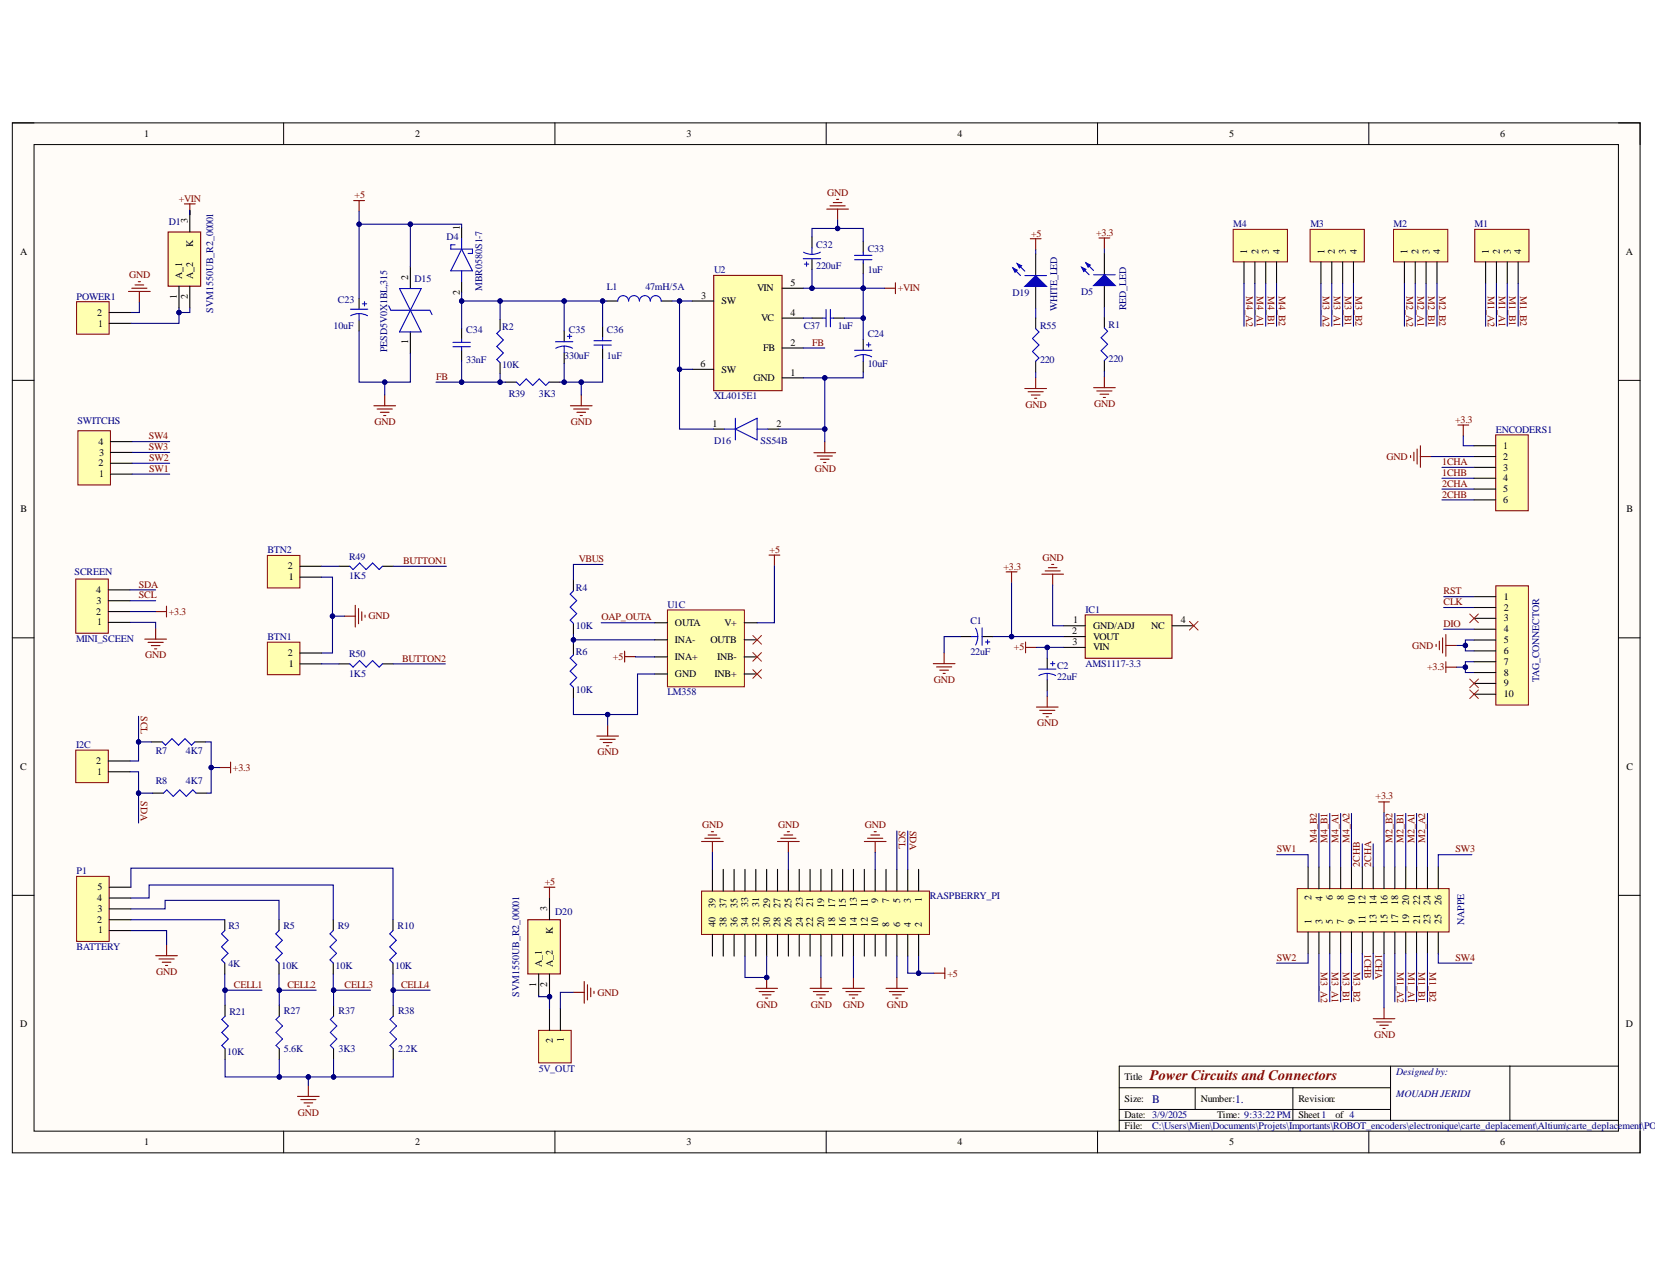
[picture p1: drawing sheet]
<svg xmlns="http://www.w3.org/2000/svg" width="279mm" height="216mm" viewBox="0 0 279 216" stroke-linecap="round" stroke-linejoin="round" font-family="sans-serif">
<defs><g id="words">
<text font-size="2.4" fill="#800000" x="194.1" y="182.3">Power Circuits and Connectors</text>
<g font-size="1.9" fill="#000080">
<text x="194.5" y="186.1">B</text>
<text x="208.5" y="186.1">1.</text>
</g>
<g font-size="1.7">
<text x="24.3" y="23.1">1</text>
<text x="70.1" y="23.1">2</text>
<text x="115.9" y="23.1">3</text>
<text x="161.6" y="23.1">4</text>
<text x="207.5" y="23.1">5</text>
<text x="253.3" y="23.1">6</text>
<text x="31.7" y="37.7" transform="rotate(-90 31.7 37.7)">3</text>
<text x="32.6" y="41.6" transform="rotate(-90 32.6 41.6)">K</text>
<text x="77.6" y="38.8" transform="rotate(-90 77.6 38.8)">1</text>
<text x="3.4" y="43">A</text>
<text x="30.8" y="47" transform="rotate(-90 30.8 47)">A_1</text>
<text x="32.6" y="47" transform="rotate(-90 32.6 47)">A_2</text>
<text x="68.9" y="47.2" transform="rotate(-90 68.9 47.2)">2</text>
<text x="210.6" y="42.9" transform="rotate(-90 210.6 42.9)">1</text>
<text x="212.4" y="42.9" transform="rotate(-90 212.4 42.9)">2</text>
<text x="214.2" y="42.9" transform="rotate(-90 214.2 42.9)">3</text>
<text x="216.1" y="42.9" transform="rotate(-90 216.1 42.9)">4</text>
<text x="223.6" y="42.9" transform="rotate(-90 223.6 42.9)">1</text>
<text x="225.4" y="42.9" transform="rotate(-90 225.4 42.9)">2</text>
<text x="227.2" y="42.9" transform="rotate(-90 227.2 42.9)">3</text>
<text x="229.1" y="42.9" transform="rotate(-90 229.1 42.9)">4</text>
<text x="237.6" y="42.9" transform="rotate(-90 237.6 42.9)">1</text>
<text x="239.5" y="42.9" transform="rotate(-90 239.5 42.9)">2</text>
<text x="241.3" y="42.9" transform="rotate(-90 241.3 42.9)">3</text>
<text x="243.1" y="42.9" transform="rotate(-90 243.1 42.9)">4</text>
<text x="251.3" y="42.9" transform="rotate(-90 251.3 42.9)">1</text>
<text x="253.2" y="42.9" transform="rotate(-90 253.2 42.9)">2</text>
<text x="255" y="42.9" transform="rotate(-90 255 42.9)">3</text>
<text x="256.8" y="42.9" transform="rotate(-90 256.8 42.9)">4</text>
<text x="274.5" y="43">A</text>
<text x="16.4" y="53.3">2</text>
<text x="29.8" y="50.4" transform="rotate(-90 29.8 50.4)">1</text>
<text x="31.7" y="50.5" transform="rotate(-90 31.7 50.5)">2</text>
<text x="77.6" y="49.7" transform="rotate(-90 77.6 49.7)">2</text>
<text x="118.3" y="50.4">3</text>
<text x="121.8" y="51.3">SW</text>
<text x="127.8" y="49.1">VIN</text>
<text x="133.5" y="48.3">5</text>
<text x="133.5" y="53.3">4</text>
<text x="16.6" y="55.1">1</text>
<text x="68.9" y="58.1" transform="rotate(-90 68.9 58.1)">1</text>
<text x="128.5" y="54.2">VC</text>
<text x="128.8" y="59.3">FB</text>
<text x="133.5" y="58.4">2</text>
<text x="118.3" y="62">6</text>
<text x="121.8" y="62.9">SW</text>
<text x="127.2" y="64.3">GND</text>
<text x="133.5" y="63.4">1</text>
<text x="16.7" y="75.1">4</text>
<text x="16.7" y="76.9">3</text>
<text x="120.3" y="72">1</text>
<text x="131.1" y="72">2</text>
<text x="253.8" y="75.7">1</text>
<text x="253.8" y="77.6">2</text>
<text x="16.7" y="78.7">2</text>
<text x="16.7" y="80.6">1</text>
<text x="253.8" y="79.5">3</text>
<text x="253.8" y="81.2">4</text>
<text x="253.8" y="83.1">5</text>
<text x="3.5" y="86.5">B</text>
<text x="253.8" y="85">6</text>
<text x="274.6" y="86.5">B</text>
<text x="16.2" y="100.1">4</text>
<text x="16.3" y="101.9">3</text>
<text x="48.6" y="96.1">2</text>
<text x="48.8" y="98">1</text>
<text x="253.9" y="101.3">1</text>
<text x="16.2" y="103.8">2</text>
<text x="16.4" y="105.6">1</text>
<text x="114" y="105.6">OUTA</text>
<text x="122.3" y="105.6">V+</text>
<text x="181" y="107.1">2</text>
<text x="181.2" y="105.2">1</text>
<text x="184.5" y="106.1">GND/ADJ</text>
<text x="194.3" y="106.1">NC</text>
<text x="199.3" y="105.2">4</text>
<text x="253.9" y="103.1">2</text>
<text x="253.9" y="104.9">3</text>
<text x="253.9" y="106.7">4</text>
<text x="48.6" y="110.8">2</text>
<text x="48.8" y="112.6">1</text>
<text x="114" y="108.5">INA-</text>
<text x="114" y="111.4">INA+</text>
<text x="120" y="108.5">OUTB</text>
<text x="121.1" y="111.4">INB-</text>
<text x="181.1" y="108.9">3</text>
<text x="184.5" y="108">VOUT</text>
<text x="184.5" y="109.8">VIN</text>
<text x="253.9" y="108.6">5</text>
<text x="253.9" y="110.4">6</text>
<text x="253.9" y="112.2">7</text>
<text x="114" y="114.3">GND</text>
<text x="120.6" y="114.3">INB+</text>
<text x="253.9" y="114.1">8</text>
<text x="253.9" y="115.9">9</text>
<text x="253.9" y="117.7">10</text>
<text x="3.4" y="130">C</text>
<text x="16.2" y="128.9">2</text>
<text x="16.4" y="130.8">1</text>
<text x="274.6" y="130">C</text>
<text x="16.4" y="155.8">2</text>
<text x="16.4" y="152.1">4</text>
<text x="16.5" y="153.9">3</text>
<text x="16.5" y="150.3">5</text>
<text x="92.4" y="153.8" transform="rotate(-90 92.4 153.8)">3</text>
<text x="120.8" y="153.3" transform="rotate(-90 120.8 153.3)">39</text>
<text x="122.7" y="153.3" transform="rotate(-90 122.7 153.3)">37</text>
<text x="124.5" y="153.3" transform="rotate(-90 124.5 153.3)">35</text>
<text x="126.3" y="153.2" transform="rotate(-90 126.3 153.2)">33</text>
<text x="128.2" y="153.2" transform="rotate(-90 128.2 153.2)">31</text>
<text x="130" y="153.3" transform="rotate(-90 130 153.3)">29</text>
<text x="131.8" y="153.3" transform="rotate(-90 131.8 153.3)">27</text>
<text x="133.6" y="153.3" transform="rotate(-90 133.6 153.3)">25</text>
<text x="135.5" y="153.2" transform="rotate(-90 135.5 153.2)">23</text>
<text x="137.3" y="153.2" transform="rotate(-90 137.3 153.2)">21</text>
<text x="139.1" y="153.3" transform="rotate(-90 139.1 153.3)">19</text>
<text x="141" y="153.3" transform="rotate(-90 141 153.3)">17</text>
<text x="142.8" y="153.3" transform="rotate(-90 142.8 153.3)">15</text>
<text x="144.6" y="153.2" transform="rotate(-90 144.6 153.2)">13</text>
<text x="146.5" y="153.2" transform="rotate(-90 146.5 153.2)">11</text>
<text x="148.3" y="152.4" transform="rotate(-90 148.3 152.4)">9</text>
<text x="150.1" y="152.4" transform="rotate(-90 150.1 152.4)">7</text>
<text x="152" y="152.4" transform="rotate(-90 152 152.4)">5</text>
<text x="153.8" y="152.4" transform="rotate(-90 153.8 152.4)">3</text>
<text x="155.6" y="152.3" transform="rotate(-90 155.6 152.3)">1</text>
<text x="221.4" y="152" transform="rotate(-90 221.4 152)">2</text>
<text x="223.3" y="152.1" transform="rotate(-90 223.3 152.1)">4</text>
<text x="225" y="152" transform="rotate(-90 225 152)">6</text>
<text x="226.9" y="152" transform="rotate(-90 226.9 152)">8</text>
<text x="228.7" y="152.8" transform="rotate(-90 228.7 152.8)">10</text>
<text x="230.5" y="152.8" transform="rotate(-90 230.5 152.8)">12</text>
<text x="232.4" y="152.8" transform="rotate(-90 232.4 152.8)">14</text>
<text x="234.2" y="152.8" transform="rotate(-90 234.2 152.8)">16</text>
<text x="236" y="152.8" transform="rotate(-90 236 152.8)">18</text>
<text x="237.9" y="152.8" transform="rotate(-90 237.9 152.8)">20</text>
<text x="239.7" y="152.8" transform="rotate(-90 239.7 152.8)">22</text>
<text x="241.5" y="152.8" transform="rotate(-90 241.5 152.8)">24</text>
<text x="243.4" y="152.8" transform="rotate(-90 243.4 152.8)">26</text>
<text x="16.6" y="157.6">1</text>
<text x="93.3" y="157.7" transform="rotate(-90 93.3 157.7)">K</text>
<text x="120.8" y="156.5" transform="rotate(-90 120.8 156.5)">40</text>
<text x="122.7" y="156.5" transform="rotate(-90 122.7 156.5)">38</text>
<text x="124.5" y="156.5" transform="rotate(-90 124.5 156.5)">36</text>
<text x="126.3" y="156.5" transform="rotate(-90 126.3 156.5)">34</text>
<text x="128.2" y="156.5" transform="rotate(-90 128.2 156.5)">32</text>
<text x="130" y="156.5" transform="rotate(-90 130 156.5)">30</text>
<text x="131.8" y="156.5" transform="rotate(-90 131.8 156.5)">28</text>
<text x="133.6" y="156.5" transform="rotate(-90 133.6 156.5)">26</text>
<text x="135.5" y="156.5" transform="rotate(-90 135.5 156.5)">24</text>
<text x="137.3" y="156.5" transform="rotate(-90 137.3 156.5)">22</text>
<text x="139.1" y="156.5" transform="rotate(-90 139.1 156.5)">20</text>
<text x="141" y="156.5" transform="rotate(-90 141 156.5)">18</text>
<text x="142.8" y="156.5" transform="rotate(-90 142.8 156.5)">16</text>
<text x="144.6" y="156.5" transform="rotate(-90 144.6 156.5)">14</text>
<text x="146.5" y="156.5" transform="rotate(-90 146.5 156.5)">12</text>
<text x="148.3" y="156.5" transform="rotate(-90 148.3 156.5)">10</text>
<text x="150.1" y="156.5" transform="rotate(-90 150.1 156.5)">8</text>
<text x="152" y="156.5" transform="rotate(-90 152 156.5)">6</text>
<text x="153.8" y="156.5" transform="rotate(-90 153.8 156.5)">4</text>
<text x="155.6" y="156.5" transform="rotate(-90 155.6 156.5)">2</text>
<text x="221.4" y="156.1" transform="rotate(-90 221.4 156.1)">1</text>
<text x="223.3" y="156.1" transform="rotate(-90 223.3 156.1)">3</text>
<text x="225" y="156.1" transform="rotate(-90 225 156.1)">5</text>
<text x="226.9" y="156.1" transform="rotate(-90 226.9 156.1)">7</text>
<text x="228.7" y="156.1" transform="rotate(-90 228.7 156.1)">9</text>
<text x="230.5" y="156.1" transform="rotate(-90 230.5 156.1)">11</text>
<text x="232.4" y="156.1" transform="rotate(-90 232.4 156.1)">13</text>
<text x="234.2" y="156.1" transform="rotate(-90 234.2 156.1)">15</text>
<text x="236" y="156.1" transform="rotate(-90 236 156.1)">17</text>
<text x="237.9" y="156.1" transform="rotate(-90 237.9 156.1)">19</text>
<text x="239.7" y="156.1" transform="rotate(-90 239.7 156.1)">21</text>
<text x="241.5" y="156.1" transform="rotate(-90 241.5 156.1)">23</text>
<text x="243.4" y="156.1" transform="rotate(-90 243.4 156.1)">25</text>
<text x="90.5" y="166.5" transform="rotate(-90 90.5 166.5)">1</text>
<text x="91.5" y="163.2" transform="rotate(-90 91.5 163.2)">A_1</text>
<text x="92.4" y="166.6" transform="rotate(-90 92.4 166.6)">2</text>
<text x="93.3" y="163.2" transform="rotate(-90 93.3 163.2)">A_2</text>
<text x="3.4" y="173.4">D</text>
<text x="274.5" y="173.4">D</text>
<text x="93.3" y="176" transform="rotate(-90 93.3 176)">2</text>
<text x="95.2" y="175.8" transform="rotate(-90 95.2 175.8)">1</text>
<text x="189.9" y="182.3">Title</text>
<text x="189.9" y="186">Size:</text>
<text x="202.7" y="186">Number:</text>
<text x="219.2" y="186">Revision:</text>
<text x="189.9" y="188.7">Date: 3/9/2025</text>
<text x="189.9" y="190.6">File:</text>
<text x="205.5" y="188.7">Time: 9:33:22 PM</text>
<text x="219.2" y="188.7">Sheet1</text>
<text x="225.5" y="188.7">of 4</text>
<text x="24.3" y="193.3">1</text>
<text x="70.1" y="193.3">2</text>
<text x="115.9" y="193.3">3</text>
<text x="161.6" y="193.3">4</text>
<text x="207.5" y="193.3">5</text>
<text x="253.3" y="193.3">6</text>
</g>
<g font-size="1.7" fill="#800000">
<text x="30.2" y="34">+VIN</text>
<text x="59.9" y="33.4">+5</text>
<text x="139.7" y="33.1">GND</text>
<text x="174.1" y="39.9">+5</text>
<text x="185" y="39.8">+3.3</text>
<text x="21.8" y="47">GND</text>
<text x="151.6" y="49.1">+VIN</text>
<text x="210.4" y="50" transform="rotate(90 210.4 50)">M4_A2</text>
<text x="212.2" y="50" transform="rotate(90 212.2 50)">M4_A1</text>
<text x="214" y="50" transform="rotate(90 214 50)">M4_B1</text>
<text x="215.9" y="50" transform="rotate(90 215.9 50)">M4_B2</text>
<text x="223.3" y="50" transform="rotate(90 223.3 50)">M3_A2</text>
<text x="225.2" y="50" transform="rotate(90 225.2 50)">M3_A1</text>
<text x="227.1" y="50" transform="rotate(90 227.1 50)">M3_B1</text>
<text x="228.8" y="50" transform="rotate(90 228.8 50)">M3_B2</text>
<text x="237.5" y="50" transform="rotate(90 237.5 50)">M2_A2</text>
<text x="239.3" y="50" transform="rotate(90 239.3 50)">M2_A1</text>
<text x="241.1" y="50" transform="rotate(90 241.1 50)">M2_B1</text>
<text x="243" y="50" transform="rotate(90 243 50)">M2_B2</text>
<text x="251.2" y="50" transform="rotate(90 251.2 50)">M1_A2</text>
<text x="253" y="50" transform="rotate(90 253 50)">M1_A1</text>
<text x="254.8" y="50" transform="rotate(90 254.8 50)">M1_B1</text>
<text x="256.6" y="50" transform="rotate(90 256.6 50)">M1_B2</text>
<text x="137.1" y="58.4">FB</text>
<text x="73.6" y="64.1">FB</text>
<text x="63.2" y="71.8">GND</text>
<text x="96.4" y="71.8">GND</text>
<text x="173.1" y="68.8">GND</text>
<text x="184.7" y="68.7">GND</text>
<text x="245.7" y="71.4">+3.3</text>
<text x="25.1" y="76">SW3</text>
<text x="25.1" y="74.1">SW4</text>
<text x="25.2" y="77.9">SW2</text>
<text x="234.1" y="77.6">GND</text>
<text x="25.2" y="79.6">SW1</text>
<text x="137.5" y="79.7">GND</text>
<text x="243.5" y="78.5">1CHA</text>
<text x="243.5" y="80.3">1CHB</text>
<text x="243.5" y="82.2">2CHA</text>
<text x="243.5" y="84">2CHB</text>
<text x="68.1" y="95.2">BUTTON1</text>
<text x="97.7" y="94.9">VBUS</text>
<text x="129.9" y="93.3">+5</text>
<text x="176" y="94.7">GND</text>
<text x="23.4" y="101">SCL</text>
<text x="23.4" y="99.2">SDA</text>
<text x="169.4" y="96.2">+3.3</text>
<text x="243.7" y="100.3">RST</text>
<text x="28.5" y="103.8">+3.3</text>
<text x="62.2" y="104.5">GND</text>
<text x="101.5" y="104.7">OAP_OUTA</text>
<text x="243.7" y="105.8">DIO</text>
<text x="243.7" y="102.2">CLK</text>
<text x="24.5" y="111.1">GND</text>
<text x="67.9" y="111.7">BUTTON2</text>
<text x="103.5" y="111.4">+5</text>
<text x="171.2" y="109.8">+5</text>
<text x="238.4" y="109.5">GND</text>
<text x="240.9" y="113.2">+3.3</text>
<text x="157.7" y="115.3">GND</text>
<text x="23.8" y="120.9" transform="rotate(90 23.8 120.9)">SCL</text>
<text x="175.1" y="122.6">GND</text>
<text x="39.3" y="130.1">+3.3</text>
<text x="100.8" y="127.5">GND</text>
<text x="23.8" y="135.3" transform="rotate(90 23.8 135.3)">SDA</text>
<text x="232.2" y="134.9">+3.3</text>
<text x="118.5" y="139.8">GND</text>
<text x="131.4" y="139.8">GND</text>
<text x="146" y="139.8">GND</text>
<text x="151.7" y="140.3" transform="rotate(90 151.7 140.3)">SCL</text>
<text x="153.6" y="140.3" transform="rotate(90 153.6 140.3)">SDA</text>
<text x="215.6" y="143.9">SW1</text>
<text x="222.3" y="142.4" transform="rotate(-90 222.3 142.4)">M4_B2</text>
<text x="224.1" y="142.4" transform="rotate(-90 224.1 142.4)">M4_B1</text>
<text x="226" y="142.4" transform="rotate(-90 226 142.4)">M4_A1</text>
<text x="227.8" y="142.4" transform="rotate(-90 227.8 142.4)">M4_A2</text>
<text x="235.1" y="142.4" transform="rotate(-90 235.1 142.4)">M2_B2</text>
<text x="236.9" y="142.4" transform="rotate(-90 236.9 142.4)">M2_B1</text>
<text x="238.8" y="142.4" transform="rotate(-90 238.8 142.4)">M2_A1</text>
<text x="240.6" y="142.4" transform="rotate(-90 240.6 142.4)">M2_A2</text>
<text x="245.7" y="143.9">SW3</text>
<text x="92" y="149.4">+5</text>
<text x="229.6" y="146.3" transform="rotate(-90 229.6 146.3)">2CHB</text>
<text x="231.5" y="146.3" transform="rotate(-90 231.5 146.3)">2CHA</text>
<text x="230.4" y="161" transform="rotate(90 230.4 161)">1CHB</text>
<text x="232.2" y="161" transform="rotate(90 232.2 161)">1CHA</text>
<text x="26.4" y="164.6">GND</text>
<text x="39.5" y="166.8">CELL1</text>
<text x="48.5" y="166.8">CELL2</text>
<text x="58.2" y="166.8">CELL3</text>
<text x="67.7" y="166.8">CELL4</text>
<text x="159.9" y="164.8">+5</text>
<text x="215.6" y="162.2">SW2</text>
<text x="223" y="164.1" transform="rotate(90 223 164.1)">M3_A2</text>
<text x="224.9" y="164.1" transform="rotate(90 224.9 164.1)">M3_A1</text>
<text x="226.7" y="164.1" transform="rotate(90 226.7 164.1)">M3_B1</text>
<text x="228.5" y="164.1" transform="rotate(90 228.5 164.1)">M3_B2</text>
<text x="235.9" y="164.1" transform="rotate(90 235.9 164.1)">M1_A2</text>
<text x="237.7" y="164.1" transform="rotate(90 237.7 164.1)">M1_A1</text>
<text x="239.5" y="164.1" transform="rotate(90 239.5 164.1)">M1_B1</text>
<text x="241.3" y="164.1" transform="rotate(90 241.3 164.1)">M1_B2</text>
<text x="245.7" y="162.2">SW4</text>
<text x="100.8" y="168">GND</text>
<text x="127.7" y="170.1">GND</text>
<text x="136.9" y="170.1">GND</text>
<text x="142.4" y="170.1">GND</text>
<text x="149.7" y="170.1">GND</text>
<text x="232" y="175.2">GND</text>
<text x="50.3" y="188.3">GND</text>
</g>
<g font-size="1.7" fill="#000080">
<text x="28.5" y="38">D1</text>
<text x="75.4" y="40.5">D4</text>
<text x="137.8" y="41.8">C32</text>
<text x="208.2" y="38.3">M4</text>
<text x="221.2" y="38.3">M3</text>
<text x="235.3" y="38.3">M2</text>
<text x="249" y="38.3">M1</text>
<text x="70" y="47.5">D15</text>
<text x="120.5" y="46.1">U2</text>
<text x="137.8" y="45.4">220uF</text>
<text x="146.5" y="46.1">1uF</text>
<text x="146.5" y="42.5">C33</text>
<text x="12.9" y="50.6">POWER1</text>
<text x="36" y="52.8" transform="rotate(-90 36 52.8)">SVM1550UB_R2_00001</text>
<text x="57.1" y="51.2">C23</text>
<text x="81.4" y="49.1" transform="rotate(-90 81.4 49.1)">MBR0580S1-7</text>
<text x="102.5" y="49">L1</text>
<text x="109" y="49">47mH/5A</text>
<text x="170.9" y="50">D19</text>
<text x="178.5" y="52.5" transform="rotate(-90 178.5 52.5)">WHITE_LED</text>
<text x="182.5" y="49.8">D5</text>
<text x="190.1" y="52.4" transform="rotate(-90 190.1 52.4)">RED_LED</text>
<text x="56.3" y="55.5">10uF</text>
<text x="65.3" y="59.5" transform="rotate(-90 65.3 59.5)">PESD5V0X1BL,315</text>
<text x="78.7" y="56.2">C34</text>
<text x="84.8" y="55.7">R2</text>
<text x="96" y="56.2">C35</text>
<text x="102.5" y="56.2">C36</text>
<text x="135.7" y="55.5">C37</text>
<text x="141.4" y="55.5">1uF</text>
<text x="146.5" y="56.9">C24</text>
<text x="175.6" y="55.5">R55</text>
<text x="187.2" y="55.3">R1</text>
<text x="78.7" y="61.2">33nF</text>
<text x="84.8" y="62.2">10K</text>
<text x="95.3" y="60.5">330uF</text>
<text x="102.5" y="60.5">1uF</text>
<text x="146.5" y="62">10uF</text>
<text x="175.6" y="61.2">220</text>
<text x="187.2" y="61.1">220</text>
<text x="13.1" y="71.6">SWITCHS</text>
<text x="85.9" y="67">R39</text>
<text x="91" y="67">3K3</text>
<text x="120.5" y="67.4">XL4015E1</text>
<text x="120.5" y="74.9">D16</text>
<text x="128.4" y="74.9">SS54B</text>
<text x="252.5" y="73">ENCODERS1</text>
<text x="45.1" y="93.4">BTN2</text>
<text x="58.9" y="94.5">R49</text>
<text x="12.6" y="97">SCREEN</text>
<text x="58.9" y="97.8">1K5</text>
<text x="97.2" y="99.7">R4</text>
<text x="97.2" y="106.1">10K</text>
<text x="112.7" y="102.6">U1C</text>
<text x="163.8" y="105.4">C1</text>
<text x="183.3" y="103.4">IC1</text>
<text x="12.8" y="108.3">MINI_SCEEN</text>
<text x="45.1" y="108">BTN1</text>
<text x="58.9" y="111">R50</text>
<text x="97.2" y="110.5">R6</text>
<text x="163.8" y="110.5">22uF</text>
<text x="178.5" y="112.9">C2</text>
<text x="183.3" y="112.6">AMS1117-3.3</text>
<text x="58.9" y="114.3">1K5</text>
<text x="97.2" y="117">10K</text>
<text x="112.7" y="117.4">LM358</text>
<text x="178.5" y="114.8">22uF</text>
<text x="259.9" y="115.2" transform="rotate(-90 259.9 115.2)">TAG_CONNECTOR</text>
<text x="12.8" y="126.2">I2C</text>
<text x="26.3" y="127.3">R7</text>
<text x="31.4" y="127.3">4K7</text>
<text x="26.3" y="132.4">R8</text>
<text x="31.4" y="132.4">4K7</text>
<text x="12.9" y="147.5">P1</text>
<text x="93.7" y="154.5">D20</text>
<text x="157" y="151.8">RASPBERRY_PI</text>
<text x="12.9" y="160.4">BATTERY</text>
<text x="38.5" y="156.8">R3</text>
<text x="47.8" y="156.9">R5</text>
<text x="57.1" y="156.9">R9</text>
<text x="67.1" y="156.9">R10</text>
<text x="247.2" y="156.1" transform="rotate(-90 247.2 156.1)">NAPPE</text>
<text x="38.5" y="163.2">4K</text>
<text x="47.5" y="163.5">10K</text>
<text x="56.6" y="163.5">10K</text>
<text x="66.7" y="163.5">10K</text>
<text x="38.7" y="171.3">R21</text>
<text x="47.9" y="171.2">R27</text>
<text x="57.1" y="171.2">R37</text>
<text x="67.2" y="171.2">R38</text>
<text x="87.7" y="168.2" transform="rotate(-90 87.7 168.2)">SVM1550UB_R2_00001</text>
<text x="38.4" y="178">10K</text>
<text x="47.9" y="177.6">5.6K</text>
<text x="57.1" y="177.6">3K3</text>
<text x="67.2" y="177.6">2.2K</text>
<text x="91" y="180.9">5V_OUT</text>
<text x="235.7" y="181.4">Designed by:</text>
<text x="235.7" y="185.1">MOUADHJERIDI</text>
<text x="194.5" y="190.6">C:\Users\Mien\Documents\Projets\Importants\ROBOT_encoders\electronique\carte_deplacement\Altium\carte_deplacement</text>
<text x="277.1" y="190.6">\POW</text>
</g>
</g></defs>
<path d="M2.1 20.7h274.8v173.9h-274.8z" fill-rule="evenodd" fill="#fffcf8"/>
<path d="M2.1 20.7h274.8v173.9h-274.8z" fill="none" stroke="#000" stroke-width=".17"/>
<path d="M5.7 24.4h267.5v166.5h-267.5z" fill-rule="evenodd" fill="#fffcf8"/>
<g fill="none" stroke="#000" stroke-width=".17">
<path d="M2.1 20.7h3.6M5.7 24.4h267.5v166.5h-267.5zM47.9 20.7v3.7M93.7 20.7v3.7M139.5 20.7v3.7M185.3 20.7v3.7M231.1 20.7v3.7M273.2 20.7h3.7v3.7M2.1 64.2h3.6M273.2 64.2h3.7M2.1 107.7h3.6M273.2 107.7h3.7"/>
<path d="M2.1 151.1h3.6M273.2 151.1h3.7M234.8 180v9.1M254.9 180v9.1M273.2 180h-84.2v10.9M47.9 190.9v3.7M93.7 190.9v3.7M139.5 190.9v3.7M185.3 190.9v3.7M189 183.6h45.8M189 189.1h84.2M189 187.3h45.8"/>
<path d="M201.8 183.6v3.7M218.3 183.6v5.5M231.1 190.9v3.7M276.9 190.9v3.7"/>
</g>
<path d="M12.9 50.9h5.5v5.5h-5.5z" fill-rule="evenodd" fill="#ffffb0"/>
<path d="M12.9 50.9h5.5v5.5h-5.5z" fill="none" stroke="#800000" stroke-width=".17"/>
<path d="M18.4 54.6h3.7M18.4 52.8h3.7M186.4 42.7v3.7M186.4 48.2v3.7" fill="none" stroke="#000" stroke-width=".18"/>
<path d="M31.1 34.4h1.9M32 34.4v1.8M21.7 49.2h3.7M22.2 48.7h2.6M22.8 48.1h1.5M23.3 47.6h.4M23.5 49.2v1.8" fill="none" stroke="#800000" stroke-width=".18"/>
<path d="M184.6 48.2l1.8-1.8 1.9 1.8z" fill="#00f"/>
<path d="M182.6 45.1l1.3 1.3M183.3 44.4l1.3 1.3M184.6 48.2l1.8-1.8 1.9 1.8z" fill="none" stroke="#00f" stroke-width=".18"/>
<path d="M183.3 44.4l.8 .3-.4 .4z" fill="#00f"/>
<path d="M183.3 44.4l.8 .3-.4 .4z" fill="none" stroke="#00f" stroke-width=".18"/>
<path d="M182.6 45.1l.7 .4-.3 .3z" fill="#00f"/>
<path d="M182.6 45.1l.7 .4-.3 .3zM184.6 46.4h3.7" fill="none" stroke="#00f" stroke-width=".18"/>
<path d="M185.5 40.2h1.9M186.4 40.2v1.8M184.6 65.4h3.7M185.2 66h2.5M185.7 66.5h1.5M186.3 67.1h.3M186.4 63.6v1.8" fill="none" stroke="#800000" stroke-width=".18"/>
<path d="M183.2 103.8h14.7v7.3h-14.7z" fill-rule="evenodd" fill="#ffffb0"/>
<g fill="none" stroke="#800000" stroke-width=".18">
<path d="M169.9 96.5h1.8M170.8 96.5v1.9M175.9 96.9h3.6M176.4 96.4h2.6M177 95.8h1.4M177.5 95.3h.4M177.7 96.9v1.8M157.6 112h3.6M158.1 112.6h2.6M158.7 113.1h1.4M159.2 113.7h.4M159.4 110.2v1.8"/>
<path d="M173.1 108.4v1.8M173.1 109.3h1.9M175 119.4h3.6M175.5 119.9h2.6M176.8 117.5v1.9M183.2 103.8h14.7v7.3h-14.7zM176.1 120.5h1.4M176.6 121h.4"/>
</g>
<path d="M162.1 107.5h1.9M165.8 107.5h1.8M176.8 111.1v1.8M176.8 114.8v1.8M179.5 105.6h3.7M179.5 107.5h3.7M179.5 109.3h3.7M197.9 105.6h3.6" fill="none" stroke="#000" stroke-width=".18"/>
<path d="M200.8 104.9l1.5 1.5M202.3 104.9l-1.5 1.5" fill="none" stroke="#f00" stroke-width=".17"/>
<path d="M164 107.5h1.1M164.7 106l.3 .7 .1 .8M165.1 107.5l-.1 .7-.3 .7M165.8 106v2.9M166.4 108.4h.7M166.7 108v.7M175.3 112.9h3M176.8 113.7l.7 .1 .7 .2M176.8 113.7l-.7 .1-.7 .2M176.8 113.7v1.1M177.3 112h.8M177.7 111.7v.7" fill="none" stroke="#00f" stroke-width=".18"/>
<path d="M12.9 147.9h5.5v11h-5.5z" fill-rule="evenodd" fill="#ffffb0"/>
<path d="M12.9 147.9h5.5v11h-5.5z" fill="none" stroke="#800000" stroke-width=".17"/>
<path d="M18.4 157.1h3.7M18.4 155.3h3.7M18.4 153.4h3.7M18.4 151.6h3.7M18.4 149.8h3.7M37.9 155.3v1.8M37.9 162.6v1.8" fill="none" stroke="#000" stroke-width=".18"/>
<path d="M28.1 159.5v1.8M26.3 161.3h3.7M26.8 161.9h2.6M27.4 162.4h1.5M27.9 163h.4M50.2 185.1h3.7M50.8 185.6h2.5M51.3 186.2h1.5M51.9 186.7h.3M52.1 183.2v1.9" fill="none" stroke="#800000" stroke-width=".18"/>
<path d="M37.9 157.1l-.5 .5 1.1 1.1-1.1 1.1 1.1 1.1-1.1 1.1 .5 .6" fill="none" stroke="#00f" stroke-width=".18"/>
<path d="M252.5 73.4h5.5v12.8h-5.5z" fill-rule="evenodd" fill="#ffffb0"/>
<path d="M252.5 73.4h5.5v12.8h-5.5z" fill="none" stroke="#800000" stroke-width=".17"/>
<path d="M248.8 75.2h3.7M248.8 77.1h3.7M248.8 78.9h3.7M248.8 80.7h3.7M248.8 82.6h3.7M248.8 84.4h3.7" fill="none" stroke="#000" stroke-width=".18"/>
<path d="M246.1 71.7h1.8M247 71.7v1.9" fill="none" stroke="#800000" stroke-width=".18"/>
<path d="M13.2 72.7h5.4v9.2h-5.4z" fill-rule="evenodd" fill="#ffffb0"/>
<path d="M13.2 72.7h5.4v9.2h-5.4z" fill="none" stroke="#800000" stroke-width=".17"/>
<path d="M18.6 78.2h3.7M18.6 76.4h3.7M18.6 74.5h3.7M18.6 80h3.7" fill="none" stroke="#000" stroke-width=".18"/>
<path d="M12.8 126.6h5.5v5.5h-5.5z" fill-rule="evenodd" fill="#ffffb0"/>
<path d="M12.8 126.6h5.5v5.5h-5.5z" fill="none" stroke="#800000" stroke-width=".17"/>
<path d="M18.3 130.3h3.6M18.3 128.5h3.6" fill="none" stroke="#000" stroke-width=".18"/>
<path d="M238.1 76.9v.3M238.7 76.3v1.5M239.2 75.8v2.5M239.8 75.2v3.7M239.8 77.1h1.8M37.1 129.6h1.8M38.9 128.6v1.9" fill="none" stroke="#800000" stroke-width=".18"/>
<path d="M120.5 46.5h11.5v19.4h-11.5z" fill-rule="evenodd" fill="#ffffb0"/>
<g fill="none" stroke="#800000" stroke-width=".18">
<path d="M139.6 35.3h3.6M140.1 34.7h2.6M140.7 34.2h1.4M141.2 33.7h.4M141.4 35.3v1.8M120.5 46.5h11.5v19.4h-11.5zM149.3 48.7h1.9M151.2 47.7v1.9M96.3 68.5h3.7M96.8 69h2.6M97.4 69.6h1.5M97.9 70.1h.4"/>
<path d="M98.1 66.7v1.8M137.4 76.4h3.7M138 77h2.5M138.5 77.5h1.5M139.1 78.1h.3M139.2 74.6v1.8"/>
</g>
<g fill="none" stroke="#000" stroke-width=".18">
<path d="M77.9 55.4v1.8M77.9 59.1v1.8M95.2 55.9v1.8M95.2 59.5v1.9M101.7 55.1v1.9M101.7 58.8v1.8M102.5 50.8h1.8M111.6 50.8h1.8M116.9 50.8h3.6M132 48.7h3.6M132 53.7h3.6M132 58.7h3.6"/>
<path d="M137.1 53.7h1.8M137.1 40v1.8M137.1 43.7v1.8M140.7 53.7h1.9M145.7 40.7v1.9M145.7 44.4v1.8M85.4 64.5h1.8M92.7 64.5h1.8M116.9 62.3h3.6M120.5 72.4h1.8M129.6 72.4h1.9M132 63.8h3.6"/>
</g>
<g fill="none" stroke="#00f" stroke-width=".18">
<path d="M76.5 58.5h2.9M76.5 57.8h2.9M77.9 57.2v.6M77.9 58.5v.6M93.8 57.7h2.9M95.2 58.4l.8 .1 .7 .3M95.2 58.4l-.7 .1-.7 .3M95.2 58.4v1.1M95.8 56.8h.7M96.2 56.4v.7M100.3 58.3h2.9M100.3 57.5h2.9"/>
<path d="M101.7 57v.5M101.7 58.3v.5M104.3 50.8a.91 .91 0 0 1 .9-.9 .91 .91 0 0 1 .9 .9 .92 .92 0 0 1 .9-.9 .92 .92 0 0 1 1 .9 .92 .92 0 0 1 .9-.9 .92 .92 0 0 1 .9 .9 .92 .92 0 0 1 .9-.9 .92 .92 0 0 1 .9 .9M135.6 43.7h2.9M135.7 42.6l.6 .2 .8 .1M135.8 44.6h.7M136.2 44.2v.8M137.1 41.8v1.1M138.5 42.6l-.7 .2-.7 .1M138.9 53.7h.6M139.5 52.2v3M140.2 52.2v3"/>
<path d="M140.2 53.7h.5M144.3 43.1h2.9M144.3 43.8h2.9M145.7 42.6v.5M145.7 43.8v.6M87.2 64.5l.5 .6 1.1-1.1 1.1 1.1 1.1-1.1 1.1 1.1 .6-.6M122.3 72.4h1.8M124.1 72.4l3.7-1.8v3.7zM124.1 70.6v3.7M127.8 72.4h1.8"/>
</g>
<path d="M28.4 39.2h5.5v9.1h-5.5z" fill-rule="evenodd" fill="#ffffb0"/>
<path d="M28.4 39.2h5.5v9.1h-5.5zM59.7 33.9h1.8M60.6 33.9v1.8M63.1 68.5h3.7M63.7 69h2.5M64.2 69.6h1.5M64.8 70.1h.3M64.9 66.7v1.8" fill="none" stroke="#800000" stroke-width=".18"/>
<path d="M32 35.5v3.7M77.9 38.4v1.8M30.2 48.3v3.7M32 48.3v3.7M60.6 50.4v1.8M60.6 54v1.9M69.3 45.1v3.6M69.3 56v3.7M77.9 47.5v1.9M145.7 57.3v1.8M145.7 61v1.8" fill="none" stroke="#000" stroke-width=".18"/>
<g fill="none" stroke="#00f" stroke-width=".18">
<path d="M59.2 52.2h2.9M60.6 52.9l.8 .1 .6 .3M60.6 52.9l-.7 .1-.7 .3M60.6 52.9v1.1M61.2 51.3h.7M61.5 50.9v.7M65.6 51.6l.4 .8h6.6l.3 .7M67.4 48.7l3.7 7.3h-3.7l3.7-7.3zM76.8 41.3h-.7v.8h3.7v.7h-.8M77.9 42.1l1.9 3.6h-3.7zM77.9 40.2v1.9M77.9 45.7v1.8"/>
<path d="M144.3 59.1h2.9M145.7 59.9l.8 .1 .7 .2M145.7 59.9l-.7 .1-.7 .2M145.7 59.9v1.1M146.3 58.2h.7M146.6 57.9v.7"/>
</g>
<path d="M112.7 103h13v12.9h-13z" fill-rule="evenodd" fill="#ffffb0"/>
<path d="M112.7 103h13v12.9h-13z" fill="none" stroke="#800000" stroke-width=".17"/>
<path d="M110.5 105.1h2.2M110.5 108h2.2M110.5 110.9h2.2M110.5 113.8h2.2M125.7 105.1h2.1M125.7 108h2.1M125.7 110.9h2.1M125.7 113.8h2.1" fill="none" stroke="#000" stroke-width=".18"/>
<path d="M129.8 93.7h1.9M130.7 93.7v1.8M105.5 109.9v1.9M105.5 110.8h1.8M100.7 124.2h3.7M101.3 124.8h2.6M101.8 125.3h1.5M102.4 125.9h.4M102.6 122.4v1.8" fill="none" stroke="#800000" stroke-width=".18"/>
<path d="M127.1 107.3l1.5 1.4M127.1 110.2l1.5 1.4M127.1 113l1.5 1.5M128.6 107.3l-1.5 1.4M128.6 110.2l-1.5 1.4M128.6 113l-1.5 1.5" fill="none" stroke="#f00" stroke-width=".17"/>
<path d="M118.4 150.4h38.5v7.3h-38.5z" fill-rule="evenodd" fill="#ffffb0"/>
<path d="M118.4 150.4h38.5v7.3h-38.5z" fill="none" stroke="#800000" stroke-width=".17"/>
<g fill="none" stroke="#000" stroke-width=".18">
<path d="M120.3 146.8v3.6M120.3 157.7v3.7M122.1 146.8v3.6M122.1 157.7v3.7M123.9 146.8v3.6M123.9 157.7v3.7M125.8 146.8v3.6M125.8 157.7v3.7M127.6 146.8v3.6M127.6 157.7v3.7M129.4 146.8v3.6M129.4 157.7v3.7"/>
<path d="M131.3 146.8v3.6M131.3 157.7v3.7M133.1 146.8v3.6M133.1 157.7v3.7M134.9 146.8v3.6M134.9 157.7v3.7M136.8 146.8v3.6M136.8 157.7v3.7M138.6 146.8v3.6M138.6 157.7v3.7M140.4 146.8v3.6M140.4 157.7v3.7"/>
<path d="M142.3 146.8v3.6M142.3 157.7v3.7M144.1 146.8v3.6M144.1 157.7v3.7M145.9 146.8v3.6M145.9 157.7v3.7M147.8 146.8v3.6M147.8 157.7v3.7M149.6 146.8v3.6M149.6 157.7v3.7M151.4 146.8v3.6M151.4 157.7v3.7"/>
<path d="M153.2 146.8v3.6M153.2 157.7v3.7M155.1 146.8v3.6M155.1 157.7v3.7"/>
</g>
<g fill="none" stroke="#800000" stroke-width=".18">
<path d="M127.6 166.8h3.7M128.1 167.4h2.6M128.7 167.9h1.5M129.2 168.5h.4M129.4 165v1.8M136.8 166.8h3.6M137.3 167.4h2.6M137.9 167.9h1.4M138.4 168.5h.4M138.6 165v1.8M142.3 166.8h3.6M142.8 167.4h2.6"/>
<path d="M143.4 167.9h1.4M143.9 168.5h.4M144.1 165v1.8M149.6 166.8h3.6M150.1 167.4h2.6M150.7 167.9h1.4M151.2 168.5h.4M151.4 165v1.8M157.7 164.3h1.8M159.5 163.4v1.8"/>
</g>
<circle cx="129.4" cy="165" r=".37" fill="#000080"/>
<circle cx="129.4" cy="165" r=".37" fill="none" stroke="#000080" stroke-width=".17"/>
<g fill="none" stroke="#800000" stroke-width=".18">
<path d="M118.4 142h3.7M119 141.5h2.5M119.5 141h1.5M120.1 140.4h.4M120.3 142v1.9M131.3 142h3.6M131.8 141.5h2.6M132.4 141h1.4M132.9 140.4h.4M133.1 142v1.9M145.9 142h3.7M146.5 141.5h2.5"/>
<path d="M147 141h1.5M147.6 140.4h.3M147.8 142v1.9"/>
</g>
<path d="M84.4 53.9v1.8M186.4 53.5v1.9M84.4 61.2v1.9M186.4 60.9v1.8M96.8 97.9v1.8M96.8 105.2v1.9M96.8 108.7v1.9M96.8 116v1.9M25.6 125.2h1.8M25.8 133.9h1.8M32.9 125.2h1.8M33.1 133.9h1.8" fill="none" stroke="#000" stroke-width=".18"/>
<path d="M84.4 55.7l-.5 .6 1.1 1.1-1.1 1.1 1.1 1.1-1.1 1.1 .5 .5M186.4 55.4l.6 .5-1.1 1.1 1.1 1.1-1.1 1.1 1.1 1.1-.6 .6M96.8 99.7l-.5 .6 1.1 1.1-1.1 1.1 1.1 1.1-1.1 1.1 .5 .5M96.8 110.6l-.5 .5 1.1 1.1-1.1 1.1 1.1 1.1-1.1 1.1 .5 .5M27.4 125.2l.5 .6 1.1-1.1 1.1 1.1 1.1-1.1 1.1 1.1 .6-.6M27.6 133.9l.5-.6 1.1 1.1 1.1-1.1 1.2 1.1 1.1-1.1 .5 .6" fill="none" stroke="#00f" stroke-width=".18"/>
<path d="M12.8 97.7h5.5v9.2h-5.5z" fill-rule="evenodd" fill="#ffffb0"/>
<path d="M12.8 97.7h5.5v9.2h-5.5z" fill="none" stroke="#800000" stroke-width=".17"/>
<path d="M18.3 99.6h3.6M18.3 105.1h3.6M18.3 103.2h3.6M18.3 101.4h3.6" fill="none" stroke="#000" stroke-width=".18"/>
<path d="M24.4 107.9h3.7M25 108.4h2.6M25.5 109h1.5M26.1 109.5h.4M26.3 106.1v1.8M26.3 103.2h1.8M28.1 102.3v1.8" fill="none" stroke="#800000" stroke-width=".18"/>
<path d="M219 150h25.6v7.3h-25.6z" fill-rule="evenodd" fill="#ffffb0"/>
<path d="M219 150h25.6v7.3h-25.6z" fill="none" stroke="#800000" stroke-width=".17"/>
<g fill="none" stroke="#000" stroke-width=".18">
<path d="M220.8 146.3v3.7M220.8 157.3v3.7M222.7 146.3v3.7M222.7 157.3v3.7M224.5 146.3v3.7M224.5 157.3v3.7M226.3 146.3v3.7M226.3 157.3v3.7M228.2 146.3v3.7M228.2 157.3v3.7M230 146.3v3.7M230 157.3v3.7"/>
<path d="M231.8 146.3v3.7M231.8 157.3v3.7M233.7 146.3v3.7M233.7 157.3v3.7M235.5 146.3v3.7M235.5 157.3v3.7M237.3 146.3v3.7M237.3 157.3v3.7M239.1 146.3v3.7M239.1 157.3v3.7M241 146.3v3.7M241 157.3v3.7"/>
<path d="M242.8 146.3v3.7M242.8 157.3v3.7"/>
</g>
<path d="M249 38.7h9.1v5.5h-9.1z" fill-rule="evenodd" fill="#ffffb0"/>
<path d="M249 38.7h9.1v5.5h-9.1z" fill="none" stroke="#800000" stroke-width=".17"/>
<path d="M250.8 44.2v3.7M252.6 44.2v3.7M254.5 44.2v3.7M256.3 44.2v3.7" fill="none" stroke="#000" stroke-width=".18"/>
<path d="M235.3 38.7h9.1v5.5h-9.1z" fill-rule="evenodd" fill="#ffffb0"/>
<path d="M235.3 38.7h9.1v5.5h-9.1z" fill="none" stroke="#800000" stroke-width=".17"/>
<path d="M237.1 44.2v3.7M238.9 44.2v3.7M240.8 44.2v3.7M242.6 44.2v3.7" fill="none" stroke="#000" stroke-width=".18"/>
<path d="M221.2 38.7h9.1v5.5h-9.1z" fill-rule="evenodd" fill="#ffffb0"/>
<path d="M221.2 38.7h9.1v5.5h-9.1z" fill="none" stroke="#800000" stroke-width=".17"/>
<path d="M223 44.2v3.7M224.8 44.2v3.7M226.7 44.2v3.7M228.5 44.2v3.7" fill="none" stroke="#000" stroke-width=".18"/>
<path d="M208.2 38.7h9.1v5.5h-9.1z" fill-rule="evenodd" fill="#ffffb0"/>
<path d="M208.2 38.7h9.1v5.5h-9.1z" fill="none" stroke="#800000" stroke-width=".17"/>
<g fill="none" stroke="#000" stroke-width=".18">
<path d="M210 44.2v3.7M211.9 44.2v3.7M213.7 44.2v3.7M215.5 44.2v3.7M47.1 155.3v1.8M56.3 155.3v1.8M66.3 155.3v1.8M38 169.7v1.8M38 177v1.9M47.1 162.6v1.8M47.1 169.7v1.8M47.1 177v1.9"/>
<path d="M56.3 162.6v1.8M56.3 169.7v1.8M56.3 177v1.9M66.3 162.6v1.8M66.4 169.7v1.8M66.4 177v1.9"/>
</g>
<path d="M232.7 135.4h1.9M233.7 135.4v1.8M231.8 172h3.7M232.4 172.5h2.5M232.9 173.1h1.5M233.5 173.6h.3M233.7 170.1v1.9" fill="none" stroke="#800000" stroke-width=".18"/>
<path d="M47.1 157.1l-.5 .5 1.1 1.1-1.1 1.1 1.1 1.1-1.1 1.1 .5 .6M56.3 157.1l-.6 .5 1.1 1.1-1.1 1.1 1.1 1.1-1.1 1.1 .6 .6M66.3 157.1l-.5 .5 1.1 1.1-1.1 1.1 1.1 1.1-1.1 1.1 .5 .6M38 171.5l-.6 .6 1.1 1.1-1.1 1.1 1.1 1.1-1.1 1.1 .6 .5M47.1 171.5l-.5 .6 1.1 1.1-1.1 1.1 1.1 1.1-1.1 1.1 .5 .5M56.3 171.5l-.5 .6 1.1 1.1-1.1 1.1 1.1 1.1-1.1 1.1 .5 .5M66.4 171.5l-.6 .6 1.1 1.1-1.1 1.1 1.1 1.1-1.1 1.1 .6 .5" fill="none" stroke="#00f" stroke-width=".18"/>
<path d="M45.1 93.8h5.5v5.5h-5.5z" fill-rule="evenodd" fill="#ffffb0"/>
<path d="M45.1 93.8h5.5v5.5h-5.5z" fill="none" stroke="#800000" stroke-width=".17"/>
<path d="M50.6 97.4h3.7M50.6 95.6h3.7" fill="none" stroke="#000" stroke-width=".18"/>
<path d="M45.1 108.4h5.5v5.5h-5.5z" fill-rule="evenodd" fill="#ffffb0"/>
<path d="M45.1 108.4h5.5v5.5h-5.5z" fill="none" stroke="#800000" stroke-width=".17"/>
<path d="M174.8 42.9v3.6M174.8 48.3v3.7M57.2 95.6h1.9M64.6 95.6h1.8M50.6 112.1h3.7M50.6 110.2h3.7M57.2 112.1h1.9M64.6 112.1h1.8" fill="none" stroke="#000" stroke-width=".18"/>
<path d="M58.1 104h1.9M60 102.2v3.6M60.5 102.7v2.6M61.1 103.3v1.4M61.6 103.8v.4" fill="none" stroke="#800000" stroke-width=".18"/>
<path d="M59.1 95.6l.5 .5 1.1-1.1 1.1 1.1 1.1-1.1 1.1 1.1 .6-.5M59.1 112.1l.5 .5 1.1-1.1 1.1 1.1 1.1-1.1 1.1 1.1 .6-.5" fill="none" stroke="#00f" stroke-width=".18"/>
<path d="M173 48.3l1.8-1.8 1.9 1.8z" fill="#00f"/>
<path d="M171 45.2l1.3 1.3M171.7 44.5l1.3 1.3M173 48.3l1.8-1.8 1.9 1.8z" fill="none" stroke="#00f" stroke-width=".18"/>
<path d="M171.7 44.5l.8 .4-.4 .3z" fill="#00f"/>
<path d="M171.7 44.5l.8 .4-.4 .3z" fill="none" stroke="#00f" stroke-width=".18"/>
<path d="M171 45.2l.7 .4-.3 .4z" fill="#00f"/>
<path d="M171 45.2l.7 .4-.3 .4zM173 46.5h3.7" fill="none" stroke="#00f" stroke-width=".18"/>
<path d="M173.9 40.3h1.9M174.8 40.3v1.8M173 65.6h3.7M173.6 66.1h2.5M174.1 66.7h1.5M174.7 67.2h.3M174.8 63.8v1.8" fill="none" stroke="#800000" stroke-width=".18"/>
<path d="M90.9 173.9h5.5v5.5h-5.5z" fill-rule="evenodd" fill="#ffffb0"/>
<path d="M90.9 173.9h5.5v5.5h-5.5z" fill="none" stroke="#800000" stroke-width=".17"/>
<path d="M92.8 170.3v3.6M94.6 170.3v3.6" fill="none" stroke="#000" stroke-width=".18"/>
<path d="M91.9 149.8h1.8M92.8 149.8v1.8M96.8 167.5h1.8M98.6 165.7v3.6M99.2 166.2v2.6M99.7 166.8v1.4M100.3 167.3v.4" fill="none" stroke="#800000" stroke-width=".18"/>
<path d="M89.1 155.3h5.5v9.1h-5.5z" fill-rule="evenodd" fill="#ffffb0"/>
<path d="M89.1 155.3h5.5v9.1h-5.5z" fill="none" stroke="#800000" stroke-width=".18"/>
<path d="M92.8 151.6v3.7M90.9 164.4v3.7M92.8 164.4v3.7" fill="none" stroke="#000" stroke-width=".18"/>
<path d="M252.5 98.9h5.5v20.1h-5.5z" fill-rule="evenodd" fill="#ffffb0"/>
<path d="M252.5 98.9h5.5v20.1h-5.5z" fill="none" stroke="#800000" stroke-width=".17"/>
<path d="M248.9 100.7h3.6M248.9 102.5h3.6M248.9 104.4h3.6M248.9 106.2h3.6M248.9 108h3.6M248.9 109.9h3.6M248.9 111.7h3.6M248.9 113.5h3.6M248.9 115.4h3.6M248.9 117.2h3.6" fill="none" stroke="#000" stroke-width=".18"/>
<path d="M242.4 108.8v.3M243 108.2v1.5M243.5 107.7v2.5M244.1 107.1v3.7M244.1 111.7v1.8M244.1 112.6h1.8M244.1 109h1.8" fill="none" stroke="#800000" stroke-width=".18"/>
<path d="M248.1 103.6l1.5 1.5M248.1 114.6l1.5 1.5M248.1 116.5l1.5 1.4M249.6 103.6l-1.5 1.5M249.6 114.6l-1.5 1.5M249.6 116.5l-1.5 1.4" fill="none" stroke="#f00" stroke-width=".17"/>
<path d="M256.3 47.9v7.2M21.9 130.3h1.5v8.6" fill="none" stroke="#000080" stroke-width=".18"/>
<circle cx="23.4" cy="133.9" r=".36" fill="#000080"/>
<circle cx="23.4" cy="133.9" r=".36" fill="none" stroke="#000080" stroke-width=".17"/>
<path d="M23.4 120.9v7.6h-1.5" fill="none" stroke="#000080" stroke-width=".18"/>
<circle cx="23.4" cy="125.2" r=".37" fill="#000080"/>
<circle cx="23.4" cy="125.2" r=".37" fill="none" stroke="#000080" stroke-width=".17"/>
<g fill="none" stroke="#000080" stroke-width=".18">
<path d="M22.3 78.2h6.3M22.3 76.4h6.3M22.3 74.5h6.3M21.9 99.6h4.4M22.3 80h6.3M21.9 105.1h4.4v1M21.9 103.2h4.4M21.9 101.4h4.4M23.4 133.9h2.4M22.1 157.1h6v2.4M22.1 153.4h5.8v-1.4h19.2v3.3M22.1 151.6h3.1v-2.2h31.1v5.9"/>
<path d="M22.1 149.8v-3.2h44.2v8.7M22.1 155.3h15.8"/>
</g>
<circle cx="23.4" cy="133.9" r=".36" fill="#000080"/>
<circle cx="23.4" cy="133.9" r=".36" fill="none" stroke="#000080" stroke-width=".17"/>
<path d="M23.4 125.2h2.2" fill="none" stroke="#000080" stroke-width=".18"/>
<circle cx="23.4" cy="125.2" r=".37" fill="#000080"/>
<circle cx="23.4" cy="125.2" r=".37" fill="none" stroke="#000080" stroke-width=".17"/>
<path d="M30.2 52v.8h1.8v-.8" fill="none" stroke="#000080" stroke-width=".18"/>
<circle cx="30.2" cy="52.8" r=".37" fill="#000080"/>
<circle cx="30.2" cy="52.8" r=".37" fill="none" stroke="#000080" stroke-width=".17"/>
<path d="M32 35.5v.7M34.7 125.2h1v8.7h-.8" fill="none" stroke="#000080" stroke-width=".18"/>
<circle cx="35.7" cy="129.6" r=".37" fill="#000080"/>
<circle cx="35.7" cy="129.6" r=".37" fill="none" stroke="#000080" stroke-width=".17"/>
<path d="M35.7 129.6h1.4" fill="none" stroke="#000080" stroke-width=".18"/>
<circle cx="35.7" cy="129.6" r=".37" fill="#000080"/>
<circle cx="35.7" cy="129.6" r=".37" fill="none" stroke="#000080" stroke-width=".17"/>
<path d="M37.9 164.4v2.8h6.3" fill="none" stroke="#000080" stroke-width=".18"/>
<circle cx="38" cy="167.1" r=".37" fill="#000080"/>
<circle cx="38" cy="167.1" r=".37" fill="none" stroke="#000080" stroke-width=".17"/>
<path d="M38 178.9v2.9h9.1" fill="none" stroke="#000080" stroke-width=".18"/>
<circle cx="47.2" cy="181.8" r=".37" fill="#000080"/>
<circle cx="47.2" cy="181.8" r=".37" fill="none" stroke="#000080" stroke-width=".17"/>
<path d="M47.1 164.4v2.8h6.3" fill="none" stroke="#000080" stroke-width=".18"/>
<circle cx="47.2" cy="167.1" r=".37" fill="#000080"/>
<circle cx="47.2" cy="167.1" r=".37" fill="none" stroke="#000080" stroke-width=".17"/>
<path d="M47.1 178.9v2.9h5v1.4" fill="none" stroke="#000080" stroke-width=".18"/>
<circle cx="47.2" cy="181.8" r=".37" fill="#000080"/>
<circle cx="47.2" cy="181.8" r=".37" fill="none" stroke="#000080" stroke-width=".17"/>
<circle cx="52.1" cy="181.8" r=".37" fill="#000080"/>
<circle cx="52.1" cy="181.8" r=".37" fill="none" stroke="#000080" stroke-width=".17"/>
<path d="M52.1 181.8h4.2" fill="none" stroke="#000080" stroke-width=".18"/>
<circle cx="52.1" cy="181.8" r=".37" fill="#000080"/>
<circle cx="52.1" cy="181.8" r=".37" fill="none" stroke="#000080" stroke-width=".17"/>
<circle cx="56.3" cy="181.8" r=".37" fill="#000080"/>
<circle cx="56.3" cy="181.8" r=".37" fill="none" stroke="#000080" stroke-width=".17"/>
<path d="M54.3 97.4h1.8v12.8h-1.8M54.3 112.1h2.9" fill="none" stroke="#000080" stroke-width=".18"/>
<circle cx="56.1" cy="104" r=".37" fill="#000080"/>
<circle cx="56.1" cy="104" r=".37" fill="none" stroke="#000080" stroke-width=".17"/>
<path d="M54.3 95.6h2.9M56.1 104h2" fill="none" stroke="#000080" stroke-width=".18"/>
<circle cx="56.1" cy="104" r=".37" fill="#000080"/>
<circle cx="56.1" cy="104" r=".37" fill="none" stroke="#000080" stroke-width=".17"/>
<path d="M56.3 164.4v5.3" fill="none" stroke="#000080" stroke-width=".18"/>
<circle cx="56.3" cy="167.1" r=".37" fill="#000080"/>
<circle cx="56.3" cy="167.1" r=".37" fill="none" stroke="#000080" stroke-width=".17"/>
<path d="M56.3 178.9v2.9h10.1v-2.9" fill="none" stroke="#000080" stroke-width=".18"/>
<circle cx="56.3" cy="181.8" r=".37" fill="#000080"/>
<circle cx="56.3" cy="181.8" r=".37" fill="none" stroke="#000080" stroke-width=".17"/>
<path d="M56.3 167.2h6.2" fill="none" stroke="#000080" stroke-width=".18"/>
<circle cx="56.3" cy="167.1" r=".37" fill="#000080"/>
<circle cx="56.3" cy="167.1" r=".37" fill="none" stroke="#000080" stroke-width=".17"/>
<path d="M60.6 55.9v8.6h8.7v-4.8" fill="none" stroke="#000080" stroke-width=".18"/>
<circle cx="64.9" cy="64.5" r=".36" fill="#000080"/>
<circle cx="64.9" cy="64.5" r=".36" fill="none" stroke="#000080" stroke-width=".17"/>
<path d="M77.9 38.4v-.6h-17.3v12.6" fill="none" stroke="#000080" stroke-width=".18"/>
<circle cx="60.6" cy="37.8" r=".36" fill="#000080"/>
<circle cx="60.6" cy="37.8" r=".36" fill="none" stroke="#000080" stroke-width=".17"/>
<circle cx="69.3" cy="37.8" r=".36" fill="#000080"/>
<circle cx="69.3" cy="37.8" r=".36" fill="none" stroke="#000080" stroke-width=".17"/>
<path d="M66.3 164.4l.1 2.8" fill="none" stroke="#000080" stroke-width=".18"/>
<circle cx="66.4" cy="167.1" r=".37" fill="#000080"/>
<circle cx="66.4" cy="167.1" r=".37" fill="none" stroke="#000080" stroke-width=".17"/>
<path d="M72.6 167.2h-6.2v2.5" fill="none" stroke="#000080" stroke-width=".18"/>
<circle cx="66.4" cy="167.1" r=".37" fill="#000080"/>
<circle cx="66.4" cy="167.1" r=".37" fill="none" stroke="#000080" stroke-width=".17"/>
<path d="M73.6 64.5h4.3M66.4 95.6h9M66.4 112.1h8.8" fill="none" stroke="#000080" stroke-width=".18"/>
<circle cx="77.9" cy="64.5" r=".37" fill="#000080"/>
<circle cx="77.9" cy="64.5" r=".37" fill="none" stroke="#000080" stroke-width=".17"/>
<path d="M77.9 60.9v3.6h6.5" fill="none" stroke="#000080" stroke-width=".18"/>
<circle cx="84.4" cy="64.5" r=".36" fill="#000080"/>
<circle cx="84.4" cy="64.5" r=".36" fill="none" stroke="#000080" stroke-width=".17"/>
<circle cx="77.9" cy="64.5" r=".37" fill="#000080"/>
<circle cx="77.9" cy="64.5" r=".37" fill="none" stroke="#000080" stroke-width=".17"/>
<path d="M84.4 50.8h-6.5v4.6" fill="none" stroke="#000080" stroke-width=".18"/>
<circle cx="84.4" cy="50.8" r=".36" fill="#000080"/>
<circle cx="84.4" cy="50.8" r=".36" fill="none" stroke="#000080" stroke-width=".17"/>
<circle cx="77.9" cy="50.8" r=".37" fill="#000080"/>
<circle cx="77.9" cy="50.8" r=".37" fill="none" stroke="#000080" stroke-width=".17"/>
<path d="M84.4 63.1v1.4h1" fill="none" stroke="#000080" stroke-width=".18"/>
<circle cx="84.4" cy="64.5" r=".36" fill="#000080"/>
<circle cx="84.4" cy="64.5" r=".36" fill="none" stroke="#000080" stroke-width=".17"/>
<path d="M102.5 50.8h-18.1v3.1" fill="none" stroke="#000080" stroke-width=".18"/>
<circle cx="101.7" cy="50.8" r=".37" fill="#000080"/>
<circle cx="101.7" cy="50.8" r=".37" fill="none" stroke="#000080" stroke-width=".17"/>
<circle cx="95.2" cy="50.8" r=".37" fill="#000080"/>
<circle cx="95.2" cy="50.8" r=".37" fill="none" stroke="#000080" stroke-width=".17"/>
<circle cx="84.4" cy="50.8" r=".36" fill="#000080"/>
<circle cx="84.4" cy="50.8" r=".36" fill="none" stroke="#000080" stroke-width=".17"/>
<path d="M90.9 168.1v.1h1.9" fill="none" stroke="#000080" stroke-width=".18"/>
<circle cx="92.8" cy="168.2" r=".37" fill="#000080"/>
<circle cx="92.8" cy="168.2" r=".37" fill="none" stroke="#000080" stroke-width=".17"/>
<path d="M94.5 64.5h.7" fill="none" stroke="#000080" stroke-width=".18"/>
<circle cx="95.2" cy="64.5" r=".37" fill="#000080"/>
<circle cx="95.2" cy="64.5" r=".37" fill="none" stroke="#000080" stroke-width=".17"/>
<path d="M101.7 60.6v3.9h-6.5v-3.1M96.8 167.5h-2.2v2.8" fill="none" stroke="#000080" stroke-width=".18"/>
<circle cx="98.1" cy="64.5" r=".37" fill="#000080"/>
<circle cx="98.1" cy="64.5" r=".37" fill="none" stroke="#000080" stroke-width=".17"/>
<circle cx="95.2" cy="64.5" r=".37" fill="#000080"/>
<circle cx="95.2" cy="64.5" r=".37" fill="none" stroke="#000080" stroke-width=".17"/>
<path d="M110.5 113.8h-2.9v6.8h-10.8v-2.7" fill="none" stroke="#000080" stroke-width=".18"/>
<circle cx="102.6" cy="120.6" r=".37" fill="#000080"/>
<circle cx="102.6" cy="120.6" r=".37" fill="none" stroke="#000080" stroke-width=".17"/>
<path d="M96.8 107.1v.9h13.7" fill="none" stroke="#000080" stroke-width=".18"/>
<circle cx="96.8" cy="108" r=".37" fill="#000080"/>
<circle cx="96.8" cy="108" r=".37" fill="none" stroke="#000080" stroke-width=".17"/>
<path d="M113.4 50.8h1.3M101.8 95.3h-5v2.6M101.5 105.1h9M107.3 110.8l3.2 .1" fill="none" stroke="#000080" stroke-width=".18"/>
<circle cx="114.7" cy="50.8" r=".37" fill="#000080"/>
<circle cx="114.7" cy="50.8" r=".37" fill="none" stroke="#000080" stroke-width=".17"/>
<path d="M116.9 50.8h-2.2v21.6h5.8" fill="none" stroke="#000080" stroke-width=".18"/>
<circle cx="114.7" cy="62.3" r=".37" fill="#000080"/>
<circle cx="114.7" cy="62.3" r=".37" fill="none" stroke="#000080" stroke-width=".17"/>
<circle cx="114.7" cy="50.8" r=".37" fill="#000080"/>
<circle cx="114.7" cy="50.8" r=".37" fill="none" stroke="#000080" stroke-width=".17"/>
<path d="M114.7 62.3h2.2" fill="none" stroke="#000080" stroke-width=".18"/>
<circle cx="114.7" cy="62.3" r=".37" fill="#000080"/>
<circle cx="114.7" cy="62.3" r=".37" fill="none" stroke="#000080" stroke-width=".17"/>
<path d="M125.8 161.4v3.6h3.6v-3.6" fill="none" stroke="#000080" stroke-width=".18"/>
<circle cx="129.4" cy="165" r=".37" fill="#000080"/>
<circle cx="129.4" cy="165" r=".37" fill="none" stroke="#000080" stroke-width=".17"/>
<path d="M131.5 72.4h7.7M130.7 95.5v9.6h-2.9" fill="none" stroke="#000080" stroke-width=".18"/>
<circle cx="139.2" cy="72.4" r=".37" fill="#000080"/>
<circle cx="139.2" cy="72.4" r=".37" fill="none" stroke="#000080" stroke-width=".17"/>
<path d="M135.6 63.8h3.6v10.8" fill="none" stroke="#000080" stroke-width=".18"/>
<circle cx="139.2" cy="72.4" r=".37" fill="#000080"/>
<circle cx="139.2" cy="72.4" r=".37" fill="none" stroke="#000080" stroke-width=".17"/>
<circle cx="139.2" cy="63.8" r=".37" fill="#000080"/>
<circle cx="139.2" cy="63.8" r=".37" fill="none" stroke="#000080" stroke-width=".17"/>
<path d="M135.6 48.7h10.1v5h-3.1M135.6 58.7h3.6M135.6 53.7h1.5" fill="none" stroke="#000080" stroke-width=".18"/>
<circle cx="137.1" cy="48.7" r=".37" fill="#000080"/>
<circle cx="137.1" cy="48.7" r=".37" fill="none" stroke="#000080" stroke-width=".17"/>
<circle cx="145.7" cy="48.7" r=".37" fill="#000080"/>
<circle cx="145.7" cy="48.7" r=".37" fill="none" stroke="#000080" stroke-width=".17"/>
<circle cx="145.7" cy="53.7" r=".37" fill="#000080"/>
<circle cx="145.7" cy="53.7" r=".37" fill="none" stroke="#000080" stroke-width=".17"/>
<path d="M137.1 40v-1.4h8.6v2.1" fill="none" stroke="#000080" stroke-width=".18"/>
<circle cx="141.4" cy="38.6" r=".37" fill="#000080"/>
<circle cx="141.4" cy="38.6" r=".37" fill="none" stroke="#000080" stroke-width=".17"/>
<path d="M145.7 62.8v1h-6.5" fill="none" stroke="#000080" stroke-width=".18"/>
<circle cx="139.2" cy="63.8" r=".37" fill="#000080"/>
<circle cx="139.2" cy="63.8" r=".37" fill="none" stroke="#000080" stroke-width=".17"/>
<path d="M145.7 48.7h3.6" fill="none" stroke="#000080" stroke-width=".18"/>
<circle cx="145.7" cy="48.7" r=".37" fill="#000080"/>
<circle cx="145.7" cy="48.7" r=".37" fill="none" stroke="#000080" stroke-width=".17"/>
<path d="M153.2 161.4v2.9h4.5" fill="none" stroke="#000080" stroke-width=".18"/>
<circle cx="155.1" cy="164.3" r=".37" fill="#000080"/>
<circle cx="155.1" cy="164.3" r=".37" fill="none" stroke="#000080" stroke-width=".17"/>
<path d="M162.1 107.5h-2.7v2.7M167.6 107.5h11.9" fill="none" stroke="#000080" stroke-width=".18"/>
<circle cx="170.8" cy="107.5" r=".37" fill="#000080"/>
<circle cx="170.8" cy="107.5" r=".37" fill="none" stroke="#000080" stroke-width=".17"/>
<path d="M175 109.3h1.8" fill="none" stroke="#000080" stroke-width=".18"/>
<circle cx="176.8" cy="109.3" r=".37" fill="#000080"/>
<circle cx="176.8" cy="109.3" r=".37" fill="none" stroke="#000080" stroke-width=".17"/>
<path d="M179.5 109.3h-2.7v1.8" fill="none" stroke="#000080" stroke-width=".18"/>
<circle cx="176.8" cy="109.3" r=".37" fill="#000080"/>
<circle cx="176.8" cy="109.3" r=".37" fill="none" stroke="#000080" stroke-width=".17"/>
<g fill="none" stroke="#000080" stroke-width=".18">
<path d="M241.6 77.1h7.2M243.4 78.9h5.4M177.7 98.7v6.9h1.8M243.4 84.4h5.4M243.4 82.6h5.4M243.4 80.7h5.4M243.7 106.2h5.2M243.7 102.5h5.2M243.7 100.7h5.2M245.9 112.6h1.5M215.5 144.3h5.3v2M248.5 144.3h-5.7v2"/>
<path d="M220.8 161v1.6h-5.3M242.8 161v1.6h5.7"/>
</g>
<circle cx="247.4" cy="112.6" r=".37" fill="#000080"/>
<circle cx="247.4" cy="112.6" r=".37" fill="none" stroke="#000080" stroke-width=".17"/>
<path d="M245.9 109h1.5" fill="none" stroke="#000080" stroke-width=".18"/>
<circle cx="247.4" cy="109" r=".37" fill="#000080"/>
<circle cx="247.4" cy="109" r=".37" fill="none" stroke="#000080" stroke-width=".17"/>
<path d="M247 73.6v1.6h1.8M248.9 111.7h-1.5v1.8h1.5" fill="none" stroke="#000080" stroke-width=".18"/>
<circle cx="247.4" cy="112.6" r=".37" fill="#000080"/>
<circle cx="247.4" cy="112.6" r=".37" fill="none" stroke="#000080" stroke-width=".17"/>
<path d="M248.9 108h-1.5v1.9h1.5" fill="none" stroke="#000080" stroke-width=".18"/>
<circle cx="247.4" cy="109" r=".37" fill="#000080"/>
<circle cx="247.4" cy="109" r=".37" fill="none" stroke="#000080" stroke-width=".17"/>
<path d="M38 167.2v2.5" fill="none" stroke="#000080" stroke-width=".18"/>
<circle cx="38" cy="167.1" r=".37" fill="#000080"/>
<circle cx="38" cy="167.1" r=".37" fill="none" stroke="#000080" stroke-width=".17"/>
<path d="M47.1 167.2v2.5" fill="none" stroke="#000080" stroke-width=".18"/>
<circle cx="47.2" cy="167.1" r=".37" fill="#000080"/>
<circle cx="47.2" cy="167.1" r=".37" fill="none" stroke="#000080" stroke-width=".17"/>
<path d="M60.6 35.7v2.1" fill="none" stroke="#000080" stroke-width=".18"/>
<circle cx="60.6" cy="37.8" r=".36" fill="#000080"/>
<circle cx="60.6" cy="37.8" r=".36" fill="none" stroke="#000080" stroke-width=".17"/>
<path d="M64.9 64.5v2.2" fill="none" stroke="#000080" stroke-width=".18"/>
<circle cx="64.9" cy="64.5" r=".36" fill="#000080"/>
<circle cx="64.9" cy="64.5" r=".36" fill="none" stroke="#000080" stroke-width=".17"/>
<path d="M69.3 37.8v7.3" fill="none" stroke="#000080" stroke-width=".18"/>
<circle cx="69.3" cy="37.8" r=".36" fill="#000080"/>
<circle cx="69.3" cy="37.8" r=".36" fill="none" stroke="#000080" stroke-width=".17"/>
<path d="M77.9 49.4v1.4" fill="none" stroke="#000080" stroke-width=".18"/>
<circle cx="77.9" cy="50.8" r=".37" fill="#000080"/>
<circle cx="77.9" cy="50.8" r=".37" fill="none" stroke="#000080" stroke-width=".17"/>
<path d="M92.8 168.1v2.2" fill="none" stroke="#000080" stroke-width=".18"/>
<circle cx="92.8" cy="168.2" r=".37" fill="#000080"/>
<circle cx="92.8" cy="168.2" r=".37" fill="none" stroke="#000080" stroke-width=".17"/>
<path d="M95.2 50.8v5.1" fill="none" stroke="#000080" stroke-width=".18"/>
<circle cx="95.2" cy="50.8" r=".37" fill="#000080"/>
<circle cx="95.2" cy="50.8" r=".37" fill="none" stroke="#000080" stroke-width=".17"/>
<path d="M96.8 108v.7" fill="none" stroke="#000080" stroke-width=".18"/>
<circle cx="96.8" cy="108" r=".37" fill="#000080"/>
<circle cx="96.8" cy="108" r=".37" fill="none" stroke="#000080" stroke-width=".17"/>
<path d="M98.1 64.5v2.2" fill="none" stroke="#000080" stroke-width=".18"/>
<circle cx="98.1" cy="64.5" r=".37" fill="#000080"/>
<circle cx="98.1" cy="64.5" r=".37" fill="none" stroke="#000080" stroke-width=".17"/>
<path d="M101.7 50.8v4.3" fill="none" stroke="#000080" stroke-width=".18"/>
<circle cx="101.7" cy="50.8" r=".37" fill="#000080"/>
<circle cx="101.7" cy="50.8" r=".37" fill="none" stroke="#000080" stroke-width=".17"/>
<path d="M102.6 120.6v1.8" fill="none" stroke="#000080" stroke-width=".18"/>
<circle cx="102.6" cy="120.6" r=".37" fill="#000080"/>
<circle cx="102.6" cy="120.6" r=".37" fill="none" stroke="#000080" stroke-width=".17"/>
<path d="M137.1 45.5v3.2M120.3 143.9v2.9M133.1 143.9v2.9" fill="none" stroke="#000080" stroke-width=".18"/>
<circle cx="137.1" cy="48.7" r=".37" fill="#000080"/>
<circle cx="137.1" cy="48.7" r=".37" fill="none" stroke="#000080" stroke-width=".17"/>
<path d="M141.4 37.1v1.5M138.6 161.4v3.6" fill="none" stroke="#000080" stroke-width=".18"/>
<circle cx="141.4" cy="38.6" r=".37" fill="#000080"/>
<circle cx="141.4" cy="38.6" r=".37" fill="none" stroke="#000080" stroke-width=".17"/>
<path d="M145.7 53.7v3.6M144.1 161.4v3.6" fill="none" stroke="#000080" stroke-width=".18"/>
<circle cx="145.7" cy="53.7" r=".37" fill="#000080"/>
<circle cx="145.7" cy="53.7" r=".37" fill="none" stroke="#000080" stroke-width=".17"/>
<path d="M145.7 46.2v2.5" fill="none" stroke="#000080" stroke-width=".18"/>
<circle cx="145.7" cy="48.7" r=".37" fill="#000080"/>
<circle cx="145.7" cy="48.7" r=".37" fill="none" stroke="#000080" stroke-width=".17"/>
<path d="M147.8 143.9v2.9M151.4 140.3v6.5M153.2 140.3v6.5M151.4 161.4v3.6M155.1 161.4v2.9" fill="none" stroke="#000080" stroke-width=".18"/>
<circle cx="155.1" cy="164.3" r=".37" fill="#000080"/>
<circle cx="155.1" cy="164.3" r=".37" fill="none" stroke="#000080" stroke-width=".17"/>
<path d="M170.8 98.4v9.1" fill="none" stroke="#000080" stroke-width=".18"/>
<circle cx="170.8" cy="107.5" r=".37" fill="#000080"/>
<circle cx="170.8" cy="107.5" r=".37" fill="none" stroke="#000080" stroke-width=".17"/>
<g fill="none" stroke="#000080" stroke-width=".18">
<path d="M23.5 51v1.8h-1.4M30.2 52.8v1.8h-8.1M174.8 42.1v.8M174.8 52v1.7M186.4 42v.7M186.4 51.9v1.6M210 47.9v7.2M211.9 47.9v7.2M213.7 47.9v7.2M215.5 47.9v7.2M223 47.9v7.2M224.8 47.9v7.2"/>
<path d="M226.7 47.9v7.2M228.5 47.9v7.2M237.1 47.9v7.2M238.9 47.9v7.2M240.8 47.9v7.2M242.6 47.9v7.2M250.8 47.9v7.2M252.6 47.9v7.2M254.5 47.9v7.2M174.8 62.8v1M186.4 62.7v.9M176.8 116.6v.9"/>
<path d="M222.7 137.3v9M224.5 137.3v9M226.3 137.3v9M228.2 137.3v9M233.7 137.2v9.1M235.5 137.3v9M237.3 137.3v9M239.1 137.3v9M241 137.3v9M230 142.5v3.8M231.8 142.5v3.8M222.7 161v8.1"/>
<path d="M224.5 161v8.1M226.3 161v8.1M228.2 161v8.1M230 161v4.3M231.8 161v4.3M233.7 161v9.1M235.5 161v8.1M237.3 161v8.1M239.1 161v8.1M241 161v8.1"/>
</g>
<circle cx="30.2" cy="52.8" r=".37" fill="#000080"/>
<circle cx="30.2" cy="52.8" r=".37" fill="none" stroke="#000080" stroke-width=".17"/>
<path d="M174.8 53.7v1.8M174.8 61v1.8" fill="none" stroke="#000" stroke-width=".18"/>
<path d="M174.8 55.5l.6 .5-1.1 1.1 1.1 1.1-1.1 1.1 1.1 1.1-.6 .6" fill="none" stroke="#00f" stroke-width=".18"/>
<use href="#words"/>
</svg>
